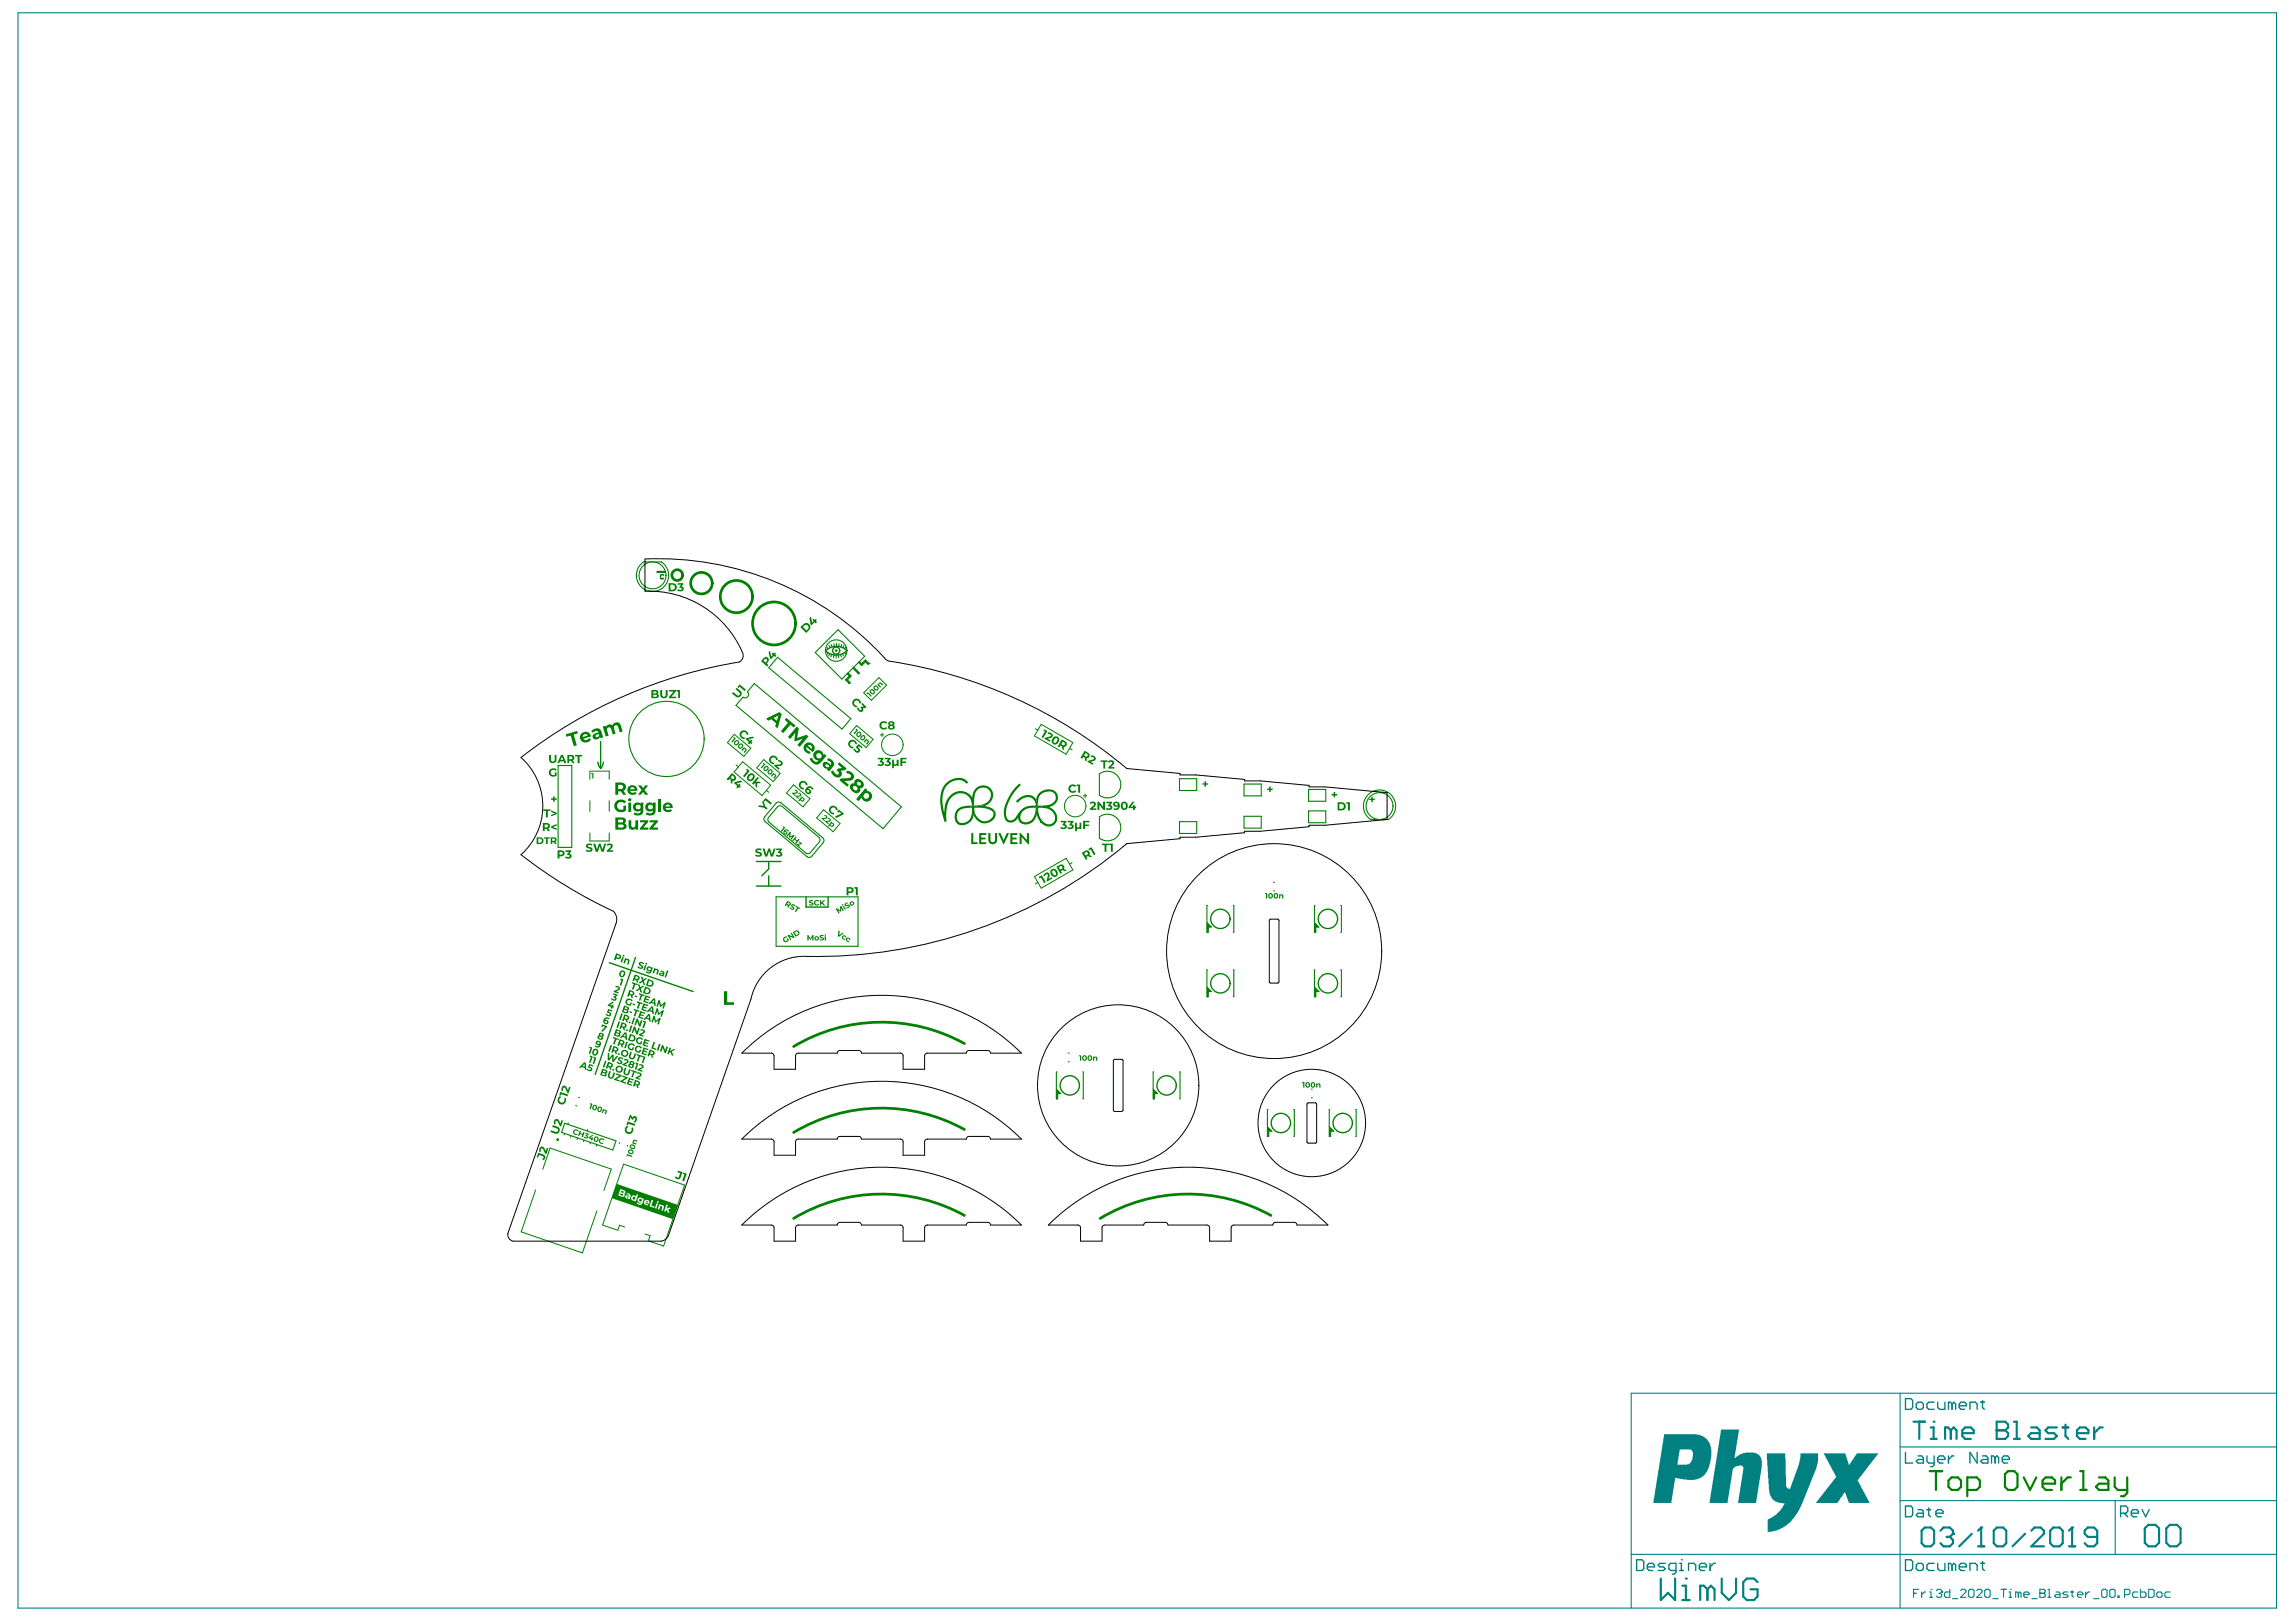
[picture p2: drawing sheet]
<svg xmlns="http://www.w3.org/2000/svg" width="297mm" height="210mm" viewBox="0 0 297 210" stroke-linecap="round" stroke-linejoin="round" font-family="sans-serif">
<g fill="#008080">
<path d="M228.5 188.1h2.5l.1 4.2v.2l.3 .2 .2-.1 1.1-3.1 .2-.9v-.5h2.3v1l-.3 1.3-1.9 4.6-.8 1.3-1 1.1-1 .5-.8 .3-.7 .1v-1.2a.45 .45 0 0 1 .4-.6l.7-.5 .6-.5 .5-1h-.7l-.6-.2-.4-.4-.2-.4-.2-.7z"/>
<path d="M235.9 188.1h2.8l.5 1.4 .2-.1 .8-1.3h2.8l-2.6 3.3a.38 .38 0 0 0 .1 .5l1.4 2.6h-2.7l-.5-1.4h-.1l-.9 1.4h-2.8l2.2-2.8 .2-.3a.34 .34 0 0 0 .1-.5z"/>
<path d="M222.7 185h2.3l-.6 3.7 .7-.5 .7-.2h1.3l.4 .2 .3 .4 .1 .4v.9l-.7 4.6h-2.4l.7-4.1a.58 .58 0 0 0-.1-.7h-.7l-.3 .2a.59 .59 0 0 0-.3 .7l-.6 3.9h-2.4z"/>
<path d="M215.3 185.6h4.2l.8 .3 .6 .5 .4 .7 .1 .4v1.4l-.3 .8-.3 .8-.3 .4-.5 .4-.8 .2h-.9l-1.6-.2-.5 3.2h-2.3zM217.3 187.6l-.3 1.9h1.3l.3-.1 .3-.5 .1-.7a.57 .57 0 0 0-.3-.6z"/>
</g>
<g fill="none" stroke="#008080" stroke-width=".14">
<path d="M2.3 1.7h292.2v206.4h-292.2zM245.8 180.3v27.8M245.8 194.2h48.7M245.8 187.2h48.7M273.6 194.2v7M294.5 180.3h-83.5v27.8M211 201.2h83.5M247.6 206.2h.3M248.3 205.7h-.7v1M248.6 206v.7M249.1 206h-.2l-.3 .4M249.6 206h.2v.7"/>
<path d="M249.6 206.7h.4M249.8 205.7h.1M250.5 205.8l.2-.1h.3l.2 .1v.2M250.9 206.2h.1M251 206.2l.2 .2v.1l-.2 .2h-.3l-.2-.2M251.2 206h.1M251.2 206l-.2 .2M252.3 205.7v1h-.6l-.1-.2v-.3l.1-.2h.6M252.6 206.9h.7M253.6 205.8l.2-.1h.4l.1 .1v.2l-.7 .7h.7M254.7 205.8l.2-.1h.3l.2 .1v.7l-.2 .2h-.3l-.2-.2zM255.7 205.8l.2-.1h.4l.1 .1v.2l-.7 .7h.7"/>
<path d="M256.8 205.8l.1-.1h.4l.2 .1v.7l-.2 .2h-.4l-.1-.2zM257.8 206.9h.7M258.9 205.7h.7M259.2 205.7v1M259.9 206h.2v.7M259.9 206.7h.4M260.1 205.7h.1M261.1 206.2l-.2-.2h-.1v.7M261.1 206.2v.5M261.1 206.2l.2-.2 .2 .2v.5M261.8 206.4h.7v-.2l-.2-.2h-.3l-.2 .2v.3l.2 .2h.3M262.9 206.9h.7"/>
<path d="M263.9 206.2h.1M263.9 205.7h.5l.2 .1v.2l-.2 .2 .2 .2v.1l-.2 .2h-.5zM263.9 206.2h.5M264.9 205.7h.2v1M264.9 206.7h.4M266 206h.3l.2 .2v.5h-.5l-.2-.2 .2-.1h.5M267.6 206h-.6l-.1 .2 .1 .2h.4l.2 .1-.2 .2h-.5M267.9 206h.3M268.1 205.8v.7l.1 .2M268.8 206.4h.7v-.2l-.2-.2h-.4l-.1 .2v.3l.1 .2h.4M269.8 206v.7M270.3 206h-.1l-.4 .4"/>
<path d="M270.9 206.9h.7M271.9 205.8l.2-.1h.3l.2 .1v.7l-.2 .2h-.3l-.2-.2zM272.9 205.8l.2-.1h.4l.1 .1v.7l-.1 .2h-.4l-.2-.2zM274 206.5h.2v.2h-.2zM274.9 206.4h.5l.2-.2v-.4l-.2-.1h-.5v1M276.6 206h-.5l-.2 .2v.3l.2 .2h.5M276.9 205.7v1h.6l.1-.2v-.3l-.1-.2h-.6M278 205.7h.5l.2 .1v.7l-.2 .2h-.5zM279 206.2l.2-.2h.3l.2 .2v.3l-.2 .2h-.3l-.2-.2zM280.8 206h-.6l-.1 .2v.3l.1 .2h.6"/>
</g>
<g fill="none" stroke="#008080" stroke-width=".18">
<path d="M246.5 194.9h.7l.2 .2v1l-.2 .2h-.7zM246.5 181h.7l.2 .2v1l-.2 .2h-.7zM246.5 187.9v1.4h.9M247.9 181.7l.2-.2h.5l.2 .2v.5l-.2 .2h-.5l-.2-.2zM248.1 195.4h.5l.2 .2v.7h-.7l-.2-.2 .2-.3h.7M248.1 188.4h.5l.2 .2v.7h-.7l-.2-.2 .2-.2h.7M249.3 195.4h.5M249.3 188.4v.7l.2 .2h.7M249.5 195.1v1l.3 .2M250.2 181.5h-.7l-.2 .2v.5l.2 .2h.7M250.2 188.4v1.2l-.2 .2h-.2M250.5 195.8h.9v-.2l-.2-.2h-.5l-.2 .2v.5l.2 .2h.5"/>
<path d="M250.7 188.9h.9v-.3l-.2-.2h-.5l-.2 .2v.5l.2 .2h.5M250.7 181.5v.7l.2 .2h.7v-.9M252.1 188.4v.9M252.5 181.7l-.2-.2h-.2v.9M252.5 181.7l.3-.2 .2 .2v.7M252.5 181.7v.7M252.8 188.4h-.3l-.4 .5M253.5 181.9h.9v-.2l-.2-.2h-.5l-.2 .2v.5l.2 .2h.5M254.9 182.4v-.9h.7l.2 .2v.7M255.8 187.9v1.4l-.9-1.4v1.4M256.3 181.5h.4M256.5 188.4h.4l.3 .2v.7h-.7l-.2-.2 .2-.2h.7"/>
<path d="M256.5 181.2v1l.2 .2M258.1 188.6l-.2-.2h-.3v.9M258.1 188.6v.7M258.1 188.6l.2-.2 .3 .2v.7M259 188.9h1v-.3l-.3-.2h-.4l-.3 .2v.5l.3 .2h.4M274.3 195.8h.7l.3-.2v-.5l-.3-.2h-.7v1.4M274.8 195.8l.5 .5M275.7 195.8h1v-.2l-.3-.2h-.4l-.3 .2v.5l.3 .2h.4M277.1 195.4l.5 .9 .5-.9M211.7 201.8h.7l.3 .3v.9l-.3 .2h-.7zM213.1 202.8h.9v-.3l-.2-.2h-.4l-.3 .2v.5l.3 .2h.4M215.4 202.3h-.7l-.2 .2 .2 .3h.5l.2 .2-.2 .2h-.7"/>
<path d="M216.8 203.2h-.7l-.2-.2v-.5l.2-.2h.7v1.2l-.2 .2h-.2M217.3 203.2h.5M217.3 202.3h.2v.9M217.5 201.8h.1M218.5 203.2v-.9h.6l.3 .2v.7M219.8 202.8h1v-.3l-.3-.2h-.4l-.3 .2v.5l.3 .2h.4M221.2 202.3v.9M221.9 202.3h-.2l-.5 .5M246.5 201.8h.7l.2 .3v.9l-.2 .2h-.7zM247.9 202.5l.2-.2h.5l.2 .2v.5l-.2 .2h-.5l-.2-.2zM250.2 202.3h-.7l-.2 .2v.5l.2 .2h.7M250.7 202.3v.7l.2 .2h.7v-.9"/>
<path d="M252.5 202.5l-.2-.2h-.2v.9M252.5 202.5v.7M252.5 202.5l.3-.2 .2 .2v.7M253.5 202.8h.9v-.3l-.2-.2h-.5l-.2 .2v.5l.2 .2h.5M254.9 203.2v-.9h.7l.2 .2v.7M256.3 202.3h.4M256.5 202.1v.9l.2 .2"/>
</g>
<g fill="none" stroke="#008080" stroke-width=".28">
<path d="M247.6 184h1.4M248.3 184v2.2M248.6 198.1l.4-.4h.8l.4 .4v1.6l-.4 .4h-.8l-.4-.4zM249.8 186.2h.7M249.8 184.7h.4v1.5M250.2 184h.1M251 198.1l.4-.4h.9l.4 .4v.4M251.8 198.9h.5M252.3 198.9l.4 .4v.4l-.4 .4h-.9l-.4-.4M252.4 185.1l-.4-.4h-.4v1.5M252.4 185.1v1.1M252.4 185.1l.4-.4 .3 .4v1.1"/>
<path d="M252.7 198.5h.1M252.7 198.5l-.4 .4M253.9 185.5h1.4v-.4l-.3-.4h-.8l-.3 .4v.7l.3 .4h.8M255.1 198.5l-1.6 1.6M256.3 197.7h.1M256.3 197.7v2.4M256.3 197.7l-.4 .4M257.9 198.1l.4-.4h.8l.5 .4v1.6l-.5 .4h-.8l-.4-.4zM258.3 185.1h.1M258.3 184h1.1l.4 .4v.3l-.4 .4 .4 .4v.3l-.4 .4h-1.1zM258.3 185.1h1.1M260.5 184h.4v2.2"/>
<path d="M260.5 186.2h.8M262 198.5l-1.6 1.6M262.8 184.7h.7l.4 .4v1.1h-1.1l-.4-.4 .4-.3h1.1M262.8 198.1l.4-.4h.8l.4 .4v.4l-1.6 1.6h1.6M265.2 198.1l.4-.4h.9l.4 .4v1.6l-.4 .4h-.9l-.4-.4zM266.1 184.7h-1.1l-.4 .4 .4 .4h.7l.4 .3-.4 .4h-1.1M266.8 184.7h.8M267.2 184.4v1.4l.4 .4M268.1 197.7h.1M268.1 197.7v2.4M268.1 197.7l-.4 .4M268.7 185.5h1.5v-.4l-.4-.4h-.7l-.4 .4v.7l.4 .4h.7"/>
<path d="M270.9 184.7v1.5M271.3 198.9h-1.2l-.4-.4v-.4l.4-.4h.8l.4 .4v1.6l-.4 .4h-.8l-.4-.4M272 184.7h-.3l-.8 .8M277.5 197.8l.4-.5h1l.4 .5v1.8l-.4 .5h-1l-.4-.5zM280.3 197.8l.4-.5h.9l.5 .5v1.8l-.5 .5h-.9l-.4-.5zM214.9 204.3v2.8l.9-1 .9 1v-2.8M217.6 207.1h1M217.6 205.2h.5v1.9M218.1 204.3h.1M220.9 205.7l-.5-.5h-.4v1.9M220.9 205.7v1.4M220.9 205.7l.5-.5 .4 .5v1.4"/>
<path d="M222.7 204.3v1.8l1 1 .9-1v-1.8M227.4 204.7l-.5-.4h-.9l-.5 .4v1.9l.5 .5h.9l.5-.5v-.9h-.9M255.9 200.1h.8M267.7 200.1h.8"/>
</g>
<g fill="#008000">
<path d="M125.7 107.8h.2v1.2h.6v.2h-.8z"/>
<path d="M125.7 104.3l.3-.1 .7 .3h-.7l.1 .7-.1 .3-.3-.2 .1-.8h-.3z"/>
<path d="M128.6 104.8l.1 .2-.2 .2z"/>
<path d="M134.3 104.3h.4v.2h-.4v.5l-.3-.2v-.3z"/>
<path d="M170.1 127.7l.5 .6h-.4v.7h-.1z"/>
<path d="M170.1 119.4l.5 .6h-.4v.6h-.1z"/>
<path d="M164 145.8l.5 .6h-.4v.7h-.1z"/>
<path d="M123.9 104.7l.7-.3 1.1-.1-.2 .2-.8 .1-.5 .2-.3 .3-.1 .5v.4l.2 .3 .3 .2h.3l.4-.1 .4-.3 .2-.3 .1-.5 .3 .2-.2 .5-.2 .3-.4 .3-.5 .2h-.5l-.4-.2-.2-.4-.1-.6 .1-.5z"/>
<path d="M127.9 107.8h.2v.9a.3 .3 0 0 0 .3 .3 .3 .3 0 0 0 .3-.3l.1-.9h.2v.9a.57 .57 0 0 1-.6 .6 .57 .57 0 0 1-.5-.6z"/>
<path d="M129.2 107.8h.3l.3 .9 .4-.9h.3l-.6 1.5h-.1z"/>
<path d="M130.7 107.8h.9v.3h-.6v.3h.5v.2h-.5v.4h.6v.2h-.9z"/>
<path d="M126.7 107.8h.9v.3h-.6v.3h.5v.2h-.5v.4h.6v.2h-.9z"/>
<path d="M136.7 140.9l.5 .6h-.4v.7h-.1z"/>
<path d="M131.9 107.8l1 .9v-.9h.2v1.5l-.9-1v.9h-.3z"/>
<path d="M134.4 102.6l.6-.3 .8-.2 .6 .2 .4 .5 .1 .5-.2 .5-.4 .4-.6 .2 .7 .5 .4 .8-.2 .7-.5 .5h-.6l-.5-.2-.5-.5-.4-.8-.2-.1 .1-.5 .3 .2 .2 .6 .3 .5 .5 .5 .5 .1 .5-.2 .1-.3 .1-.3-.2-.7-.7-.5-.9-.2v-.2l1-.1 .5-.3 .4-.4-.1-.6-.2-.3-.4-.2-.6 .1-.4 .1-.5 .6-.1 1.1-.3-.8 .2-.5z"/>
<path d="M149.2 140.9l.6 .6h-.4v.7h-.2z"/>
<path d="M156.1 127.7l.6 .6h-.4v.7h-.2z"/>
<path d="M156.1 119.4l.6 .6h-.4v.6h-.2z"/>
<path d="M172 145.8l.5 .6h-.4v.7h-.1z"/>
<path d="M131.5 101.8l.4-.4 .2 .2-.5 .4a6.1 6.1 0 0 0-1.4 2.7v.8a.58 .58 0 0 0 .7 .7l.4-.3 .6-.9 .6-.5 .6-.2h.9l-.2-.7-.3-.3-.3-.1-.8 .1-.7 .6-.3-.2 .6-.5 .7-.3h.6l.5 .2 .2 .4 .3 .8-.3 .2-.9 .1-.7 .3-.4 .6 .1 .6 .3 .3h.6l.6-.4 .3-.7 .2 .1-.4 .9-.3 .2-.5 .2h-.4l-.4-.2-.3-.3-.1-.4-.3 .4-.5 .2h-.4l-.4-.3-.2-.8 .1-1 .6-1.4z"/>
<path d="M126.1 105.2l.5 .8 .7 .3 .5-.1 .4-.2 .3-.4v-.4l.2-.2 .1 .4-.1 .4-.4 .4-.5 .3-.5 .1-.6-.2-.4-.4-.3-.5z"/>
<path d="M126 104.2h.8l.8 .1 .6 .2 .4 .3-.2 .3-.5-.4-1.2-.2z"/>
<path d="M122.4 101.4l.7-.5 .9-.2 .7 .1 .6 .4-.2 .2-.7-.4h-.7l-.7 .3-.6 .4-.3 .7-.2 .9 .1 .9 .1 1 .2-1.1 .3-.7 .5-.6 .7-.4h.5l.6 .1 .5 .3 .4 .4 .1-.7 .4-.5 .5-.3h.7l.5 .2 .3 .4 .2 .5-.1 .5-.3 .5-.4 .4-.3 .1-.6-.1 1-.4 .4-.7v-.4l-.1-.3-.4-.3-.4-.2-.6 .1-.5 .5-.1 .7-.1 1-.3 .1-.2-.9-.5-.6-.7-.1-.7 .1-.5 .4-.4 .6-.3 1.4 .1 1.1-.3 .1-.4-1.6-.2-1.4 .3-1.2z"/>
</g>
<g fill="none" stroke="#008000" stroke-width=".14">
<path d="M83.2 72.7h2.4M72.2 99.1h1.8v10.6h-1.8zM96.7 89.5l.9-1 19 15.9-2.4 2.8-19-15.9 .9-1.1M100.6 85.1l9.5 7.9-1.2 1.4-9.4-8zM105.5 84.4l2.9-2.9 3.5 3.4-3 3zM107 83.7l.1 .2M107.1 84.5l-.1 .2M107.2 83.5l.2 .3M107.3 84.6l-.1 .3M107.5 83.4l.2 .3M107.6 84.7l-.1 .3M107.9 83.3v.4"/>
<path d="M107.9 84.7l-.1 .4M108.2 84.8v.4M108.2 83.3v.3M108.5 84.7v.4M108.6 83.3l-.1 .4M108.7 84.7l.2 .3M108.9 83.4l-.1 .3M109 84.6l.2 .3M109.2 83.5l-.2 .3M109.3 84.5l.1 .2M109.4 83.7l-.1 .2M99 106.3l5.4 4.6"/>
<path d="M99.5 106.4l4.7 4M100.4 116.1h10.6v6.4h-10.6zM100.4 103.9l-1.5 1.8M100.6 104.4l-1.2 1.4M101 103.9l5.4 4.5M101.2 104.4l4.7 3.9M106 109l-1.1 1.3M106.5 109l-1.5 1.8M142.2 100.2v2.7M142.2 105.7v2.8M152.6 100.8h2.2v1.5h-2.2zM152.6 106.3h2.2v1.6h-2.2z"/>
<path d="M156.2 117.2h-.1v3.4h.2v-.6h.4l-.6-.6M159.6 117.2v3.4M160.9 101.5h2.3v1.5h-2.3zM160.9 105.6h2.3v1.6h-2.3zM169.3 102.2h2.2v1.5h-2.2zM169.3 104.9h2.2v1.6h-2.2zM170.1 117.2v3.4h.1v-.6h.4l-.5-.6M173.5 117.2v3.4M177.3 106.1h2.4M136.7 138.7v3.5h.1v-.7h.4l-.5-.6M140.1 138.7v3.5M149.3 138.7h-.1v3.5h.2v-.7h.4l-.6-.6"/>
<path d="M152.6 138.7h.1v3.5h-.1M156.1 128.4l.1 .6M156.1 120.1l.1 .5M156.2 125.5h-.1v3.5h.2v-.7h.4l-.6-.6M159.6 125.5v3.5M170.1 128.4v.6M170.1 120.1v.5M170.1 125.5v3.5h.1v-.7h.4l-.5-.6M173.5 125.5v3.5M73 146.7v.2M73.1 145.4l6.6 2.2-.4 1.2-6.6-2.3zM73.5 145.3v.2"/>
<path d="M73.9 147l-.1 .2M74.7 147.3l-.1 .2M75.6 147.5l-.1 .2M76 146.2v.2M76.4 147.8l-.1 .2M77.2 148.1v.2M136.7 141.6v.6M149.2 141.6l.1 .6M164 146.5v.6M164 143.6v3.5h.1v-.7h.4l-.5-.6M167.4 143.6v3.5M172 146.5v.6"/>
<path d="M172 143.6v3.5h.1v-.7h.4l-.5-.6M175.4 143.6v3.5"/>
</g>
<g fill="none" stroke="#008000" stroke-width=".13">
<path d="M95 95l2.1 1.8-.9 1.1-2.1-1.8zM95.2 99l.3 .2M96.1 98.6l3.6 3-1.1 1.3-3.6-3zM98.8 98.3l2.1 1.8-.9 1.1-2.1-1.8zM110.8 93.9l2.2 1.8-.9 1-2.2-1.7zM111.7 89.7l2-2 1 1-2 1.9zM133.9 94.3l.4 .2M134.7 93.7l4.1 2.4-.9 1.5-4.1-2.4zM138.4 96.9l.3 .1M76.3 100.8v-1h2.5v1M76.3 103.6v1.4M76.3 107.8v1h2.5v-1"/>
<path d="M78.8 103.6v1.4M99.1 102.3l.3 .2M102.7 101.6l2.1 1.8-.9 1-2.1-1.8zM106.5 104.8l2.2 1.8-.9 1-2.1-1.7zM133.8 113.4l4.1-2.3 .9 1.5-4.1 2.3zM134.3 114.2l-.4 .2M138.7 111.6l-.3 .2M140.2 103h.4M140.4 102.8v.4M164.8 115.3h.1M164.8 114.2h.1M138.2 136.3h.1"/>
<path d="M138.2 137.4h.1M69.3 154l-1.9 5.4 7.9 2.7 1.9-5.4M70.2 151.3l1-2.7 7.9 2.7-1 2.7M74.5 143.1h.1M74.8 142l.2 .1M80.2 147.9l-.1 .1M80.8 158.8l-.6-.2-.3 .6-1.9-.7 2.7-7.9 7.9 2.8-2.8 7.9-1.9-.7 .2-.7-.7-.2M81.2 148.2v.2M169.6 142.1h.2M169.6 140.9h.2"/>
</g>
<g fill="none" stroke="#008000" stroke-width=".18">
<path d="M77.7 96v3.4M109.6 87.2l.3 .3-.5 .5 .4 .4M109.7 87.1l.4 .4-.5 .5 .3 .3-.1 .1M109.8 88.4h.1M110.4 86.4l.8 .7-.1 .1-.8-.7M111.1 85.7l.4 .4 .5-.5 .3 .4 .1-.1M111.2 85.6l.3 .3 .5-.5 .4 .5M112.4 85.9h.1M97.9 114.7h3.1M97.9 111.5h3.1M99.4 111.5v1l-.8 .8M99.4 113.3v1.4"/>
<path d="M104.3 116.1v1.3h2.8v-1.3M78.8 124.6l10.9 3.7M82.2 123.9l-5.2 15.1"/>
</g>
<path d="M85 74h1" fill="none" stroke="#008000" stroke-width=".28"/>
<g fill="#008000">
<path d="M76.5 100h.3v.8h-.2v-.6h-.1z"/>
<path d="M163.9 102.1h.3v-.3h.2v.3h.3v.1h-.3v.3h-.2v-.3h-.3z"/>
<path d="M172.3 102.7h.2v-.2h.2v.2h.3v.2h-.3v.3h-.2v-.3h-.2z"/>
<path d="M155.6 101.4h.2v-.3h.2v.3h.3v.1h-.3v.3h-.2v-.3h-.2z"/>
<path d="M75.9 109.3l.3-.1h.4l-.1 .2-.2-.1-.2 .1v.1l.5 .3v.3l-.3 .1-.5-.1 .1-.2 .3 .2a.14 .14 0 0 0 .2-.2 .14 .14 0 0 0-.2-.1l-.4-.2z"/>
<path d="M76.7 109.2h.3l.2 .7 .3-.7h.2l.2 .7 .3-.7h.2l-.3 1h-.3l-.2-.7-.3 .7h-.2z"/>
<path d="M78.5 109.3l.3-.1 .4 .1v.3l-.3 .4h.4v.2h-.8v-.1l.4-.4 .1-.3h-.2l-.2 .1z"/>
</g>
<path d="M85.8 74.4h-.1h-.2v.4l.1 .1 .2-.1" fill="none" stroke="#008000" stroke-width=".18"/>
<g fill="#008000">
<path d="M104.5 121h.1l.2 .4 .3-.4h.1v.7h-.1v-.4l-.2 .3-.3-.3v.4h-.1z"/>
<path d="M106.1 121.1l.2-.1 .3 .1-.1 .1-.2-.1-.1 .1 .4 .2-.1 .3-.5-.1 .1-.1 .1 .1 .2-.1-.3-.2z"/>
<path d="M104.7 116.5h.2h.3v.2l-.3-.1-.1 .1 .4 .2v.2l-.4 .1-.2-.1 .1-.1 .2 .1 .2-.1-.4-.2z"/>
<path d="M105.4 116.6l.2-.1h.3l.1 .1-.1 .1-.1-.1h-.2l-.1 .3 .1 .1h.3l.1 .1-.2 .1-.3-.1-.2-.2z"/>
<path d="M106.1 116.5h.2v.3l.3-.3h.1l-.3 .3 .4 .4h-.2l-.3-.3v.3h-.2z"/>
<path d="M110.5 114.8h.5v1.1h-.3v-.9h-.2z"/>
<path d="M139.6 136.6h.3v.7h-.2v-.6h-.1z"/>
<path d="M141.4 136.7l.5 .1 .1 .5h-.2l-.1-.4h-.1v.4h-.2z"/>
<path d="M73.2 110h.7v.2l-.2 .3 .3 .2-.2 .4h-.4l-.3-.1 .1-.2 .3 .1 .2-.1-.1-.1h-.2v-.2l.2-.3h-.4z"/>
<path d="M76.4 142.8l.3 .1-.3 .6h-.1l.1-.6h-.1z"/>
<path d="M78 143.5l.5 .2-.1 .5-.2-.1 .1-.2-.1-.2-.1 .1-.1 .3-.1-.1z"/>
<path d="M81.1 149.3l.7 .3-.1 .1-.5-.2v.2l-.2-.1z"/>
<path d="M81.9 147.5h.2l.4 .1-.1 .2-.3-.2-.1 .1v.2l.3 .1v.1l-.5-.2z"/>
<path d="M98.8 103.6l.2 .8 .3 .2-.2 .2-.3-.3-.7-.1 .1-.2 .6 .1-.2-.5z"/>
<path d="M99 103.3l.9 .6-.2 .2-.7-.5-.1 .1-.2-.1z"/>
<path d="M98.8 98.7l.2 .2-.5 .5-.1-.1 .4-.4-.1-.1z"/>
<path d="M100.1 100l.3 .4-.2 .4-.2-.1 .2-.3v-.1h-.2l-.2 .2-.1-.1z"/>
<path d="M99.6 97.9l.3-.1h.3l.4 .3v.2h-.2v-.1l-.2-.2-.4 .2-.1 .3 .2 .1 .2 .1 .1 .2h-.3l-.3-.3-.1-.3z"/>
<path d="M100.7 98.4h.3l.3 .4-.1 .2-.1 .1-.6 .1 .4 .2-.2 .2-.6-.5 .1-.1 .6-.1 .2-.1v-.1l-.3-.1z"/>
<path d="M104.7 80l.2-.2 .2 .8 .1-.2-.1-.2 .2-.1 .1 .1 .1-.1 .2 .1-.2 .2 .2 .1-.2 .2-.1-.2-.4 .4-.1-.1z"/>
<path d="M105.5 121.4a.15 .15 0 0 0 .3 0 .15 .15 0 0 0-.3 0zM105.4 121.5a.29 .29 0 0 1 .5 0 .29 .29 0 0 1-.5 0z"/>
<path d="M106.7 121a.1 .1 0 0 1 .2 0 .1 .1 0 0 1-.2 0zM106.7 121.2h.2v.5h-.2z"/>
<path d="M109.8 115v.4l.4-.1-.1-.3zM109.5 114.8h.7l.2 .3-.1 .4-.5 .1v.3h-.3z"/>
<path d="M140.2 136.7v.4h.2v-.3zM140.1 136.7l.2-.1 .3 .1v.3l-.1 .2-.3 .1-.1-.1z"/>
<path d="M140.9 136.7v.4h.1l.1-.3zM140.7 136.9a.33 .33 0 0 1 .6 0 .33 .33 0 0 1-.6 0z"/>
<path d="M72.4 110.2v.4l.4-.1-.1-.2zM72.1 110l.7 .1 .2 .3v.2l-.1 .2h-.5v.3h-.3z"/>
<path d="M76.8 143.2v.3h.1l.2-.3-.1-.1zM76.6 143.3a.35 .35 0 0 1 .7 0 .35 .35 0 0 1-.7 0z"/>
<path d="M77.5 143.4l-.1 .3 .2 .1 .1-.1v-.3v-.1zM77.3 143.5a.34 .34 0 0 1 .6 0 .34 .34 0 0 1-.6 0z"/>
<path d="M81.4 148.9v.2l.1 .1h.3l-.1-.2zM81.2 149a.35 .35 0 0 1 .7 0 .35 .35 0 0 1-.7 0z"/>
<path d="M81.6 148.3v.1l.1 .1 .3 .1v-.1l-.1-.2zM81.5 148.4a.34 .34 0 0 1 .6 0 .34 .34 0 0 1-.6 0z"/>
<path d="M99 99.3l-.1 .3 .2 .1 .1-.2 .1-.2-.1-.1zM98.8 99.4a.35 .35 0 0 1 .7 0 .35 .35 0 0 1-.7 0z"/>
<path d="M99.5 99.8v.3l.2-.1 .1-.1-.1-.2zM99.3 99.9a.35 .35 0 0 1 .7 0 .35 .35 0 0 1-.7 0z"/>
<path d="M103.9 81.1l.4 .5 .3-.4v-.2l-.3-.1h-.2zM103.5 81.2l.5-.5 .3-.1 .3 .1 .2 .3-.1 .5-.4 .4z"/>
</g>
<path d="M113.9 95.1h.4M114.1 94.9v.4" fill="none" stroke="#008000" stroke-width=".13"/>
<g fill="#008000">
<path d="M110.4 90.6l.3-.2 .3 .1 .3 .3 .1 .2h-.2l-.1-.2-.2-.1h-.2l-.2 .2v.2l.1 .2h.3v.2h-.2l-.4-.4v-.3z"/>
<path d="M110.8 91.6h.3l.1 .3h.2v-.2l-.1-.1 .1-.2h.3l-.3-.3 .2-.1 .5 .5-.1 .1h-.4l.1 .3-.2 .2h-.4z"/>
<path d="M140.8 109.9l.4-.3 .5 .9-.2 .2-.4-.8-.2 .1z"/>
<path d="M138.3 101.7l.4-.2 .5 .1v.1l-.1 .1-.2-.1-.3 .1-.1 .3 .2 .3h.2l.2-.1 .1 .1-.3 .2-.5-.1-.2-.4z"/>
<path d="M139.3 101.5h.4v1.1h-.2v-.9h-.2z"/>
<path d="M141.1 97.8h.4l.3 .3-.2 .3-.5 .2 .4 .2-.1 .2-.7-.4 .1-.1 .7-.3v-.2h-.3z"/>
<path d="M168.5 140h.3v.7h-.2v-.5h-.1z"/>
<path d="M170.3 140.2l.5 .1v.4h-.1l-.1-.4-.2 .1v.3h-.1z"/>
<path d="M174.2 103.8h.4v1.1h-.2v-.9h-.2z"/>
<path d="M177.1 103.4h.3v-.3h.2v.3h.3v.1h-.3v.3h-.2v-.3h-.3z"/>
<path d="M71.5 145.6l.7 .2 .2 .2v.4l-.2 .3h-.3l-.7-.2 .1-.2 .6 .2 .3-.1-.1-.3-.7-.3z"/>
<path d="M71.8 144.9l.1-.1 .3 .1 .3 .5 .1-.4h.2l-.2 .8-.2-.1-.4-.7-.2 .2 .1 .2-.2 .1-.1-.2z"/>
<path d="M72.3 142l.2-.2 .1 .2-.2 .2-.1 .2 .3 .3 .3-.1 .1-.2v-.2l.2-.1v.4l-.2 .3-.4 .1-.3-.1-.2-.3z"/>
<path d="M72.5 141.3l1 .3-.1 .3-.8-.3-.1 .2-.2-.1z"/>
<path d="M72.7 140.6l.2-.1h.2l.2 .1 .2 .5 .1-.4h.2l-.3 .8-.1-.1-.4-.7-.2 .2 .1 .2-.2 .1-.1-.3z"/>
<path d="M87.7 151.5l.6 .2-.3 .8-.2 .1h-.3l-.2-.3 .2-.1 .1 .2 .2-.1 .2-.5-.4-.1z"/>
<path d="M88.4 151.7l.4 .2-.3 1-.2-.1 .2-.8-.1-.1z"/>
<path d="M93.7 128.3h.4v1.4h.9v.3h-1.3z"/>
<path d="M95 101.2l.9-.2 .2 .2-.8 .2 .2 .2 .1-.2 .2 .2-.1 .1 .1 .1-.1 .2-.1-.1-.2 .1-.2-.1 .2-.2-.5-.4z"/>
<path d="M94.9 95.4l.3 .2-.5 .5-.1-.1 .4-.4-.1-.1z"/>
<path d="M96.3 96.7l.3 .3-.3 .4-.1-.1 .2-.2v-.2h-.2l-.2 .3-.1-.1z"/>
<path d="M95.8 94.7l.3-.2h.3l.3 .3 .1 .3h-.2v-.2l-.2-.2-.3 .1-.2 .2v.2l.2 .2h.2l.1 .2h-.3l-.4-.3v-.3z"/>
<path d="M96.6 95.5l.8-.2 .2 .2-.8 .2 .2 .2 .2-.2 .1 .2-.1 .1 .1 .1-.1 .2-.1-.1-.2 .1-.2-.1 .2-.2-.4-.4z"/>
<path d="M95.3 89l.5 .4 .2 .3-.1 .3-.4 .3-.3-.1-.5-.4 .2-.2 .5 .4 .3-.1v-.2l-.5-.5z"/>
<path d="M95.7 88.6l.8 .6-.2 .2-.6-.5-.2 .1-.1-.1z"/>
<path d="M99.6 84.2l.2 .8 .2-.2-.2-.2 .2-.1 .1 .1 .1-.2 .2 .2-.1 .1 .1 .1-.1 .2-.2-.1-.4 .4-.1-.1-.2-.8z"/>
<path d="M106.6 105.5h.3l.1 .2v.2l-.5 .1 .3 .2-.1 .1-.4-.4 .6-.1z"/>
<path d="M107.1 105.9h.2l.2 .2-.1 .2-.4 .1 .2 .2-.1 .1-.4-.4 .1-.1h.5z"/>
<path d="M112.1 89.8l.2-.2 .5 .5-.1 .1-.4-.4-.1 .1z"/>
<path d="M113.7 88.4l.2-.1 .4 .3-.1 .1-.3-.2h-.1l-.1 .1 .3 .3-.1 .1-.4-.4h.1z"/>
<path d="M109.8 95.9l.4-.2 .3 .1 .2 .1 .2 .4h-.2l-.1-.2-.2-.1h-.3l-.1 .2v.2l.1 .2h.3v.2h-.3l-.3-.3-.1-.3z"/>
<path d="M110.4 96.9h.2l.2 .2 .2 .1v-.2l-.3-.3 .4-.4 .5 .4-.1 .1-.4-.2-.1 .1 .3 .3-.1 .3-.2 .1-.3-.1z"/>
<path d="M110.8 94.3l.2 .2-.4 .5-.2-.1 .4-.4-.1-.1z"/>
<path d="M112.1 95.6l.3 .3-.2 .5-.2-.1 .2-.3v-.1l-.1-.1-.3 .3-.1-.1z"/>
<path d="M87.7 75.5h.7v.1l-.2 .3 .3 .2-.2 .4h-.3l-.4-.1 .1-.2 .2 .1 .3-.1v-.1h-.3v-.2l.2-.2h-.4z"/>
<path d="M142.6 109.2h.9v.2h-.4v.8h-.2v-.8h-.3z"/>
<path d="M143.5 109.2h.5v1h-.3v-.8h-.2z"/>
<path d="M141 103.9l.3-.2 .4 .2v.3l-.3 .4h.4v.2h-.8v-.1l.5-.6v-.2l-.3 .2z"/>
<path d="M142 103.8h.2l.5 .6v-.6h.3v1h-.2l-.6-.6v.6h-.2z"/>
<path d="M143.1 103.8h.8v.1l-.3 .3 .3 .2v.3l-.3 .1-.5-.1 .1-.2 .4 .1a.14 .14 0 0 0 .1-.2 .14 .14 0 0 0-.2 0h-.1v-.2l.2-.3h-.5z"/>
<path d="M146.5 103.8h.3l-.5 .6h.3v-.2h.2v.2h.2v.2h-.2v.2h-.2v-.2h-.6v-.2z"/>
<path d="M140.3 110.4l.1 .3 .3-.2-.1-.2zM140 110.4l.5-.3h.3l.2 .3-.1 .2 .4 .2-.2 .1-.4-.1-.1 .1 .1 .3-.2 .1z"/>
<path d="M140.4 97.4l-.1 .4 .3 .1 .1-.2zM140.3 97.1l.5 .3 .2 .3-.1 .3-.3 .1v.4l-.2-.1-.1-.4-.2-.1-.1 .3-.2-.1z"/>
<path d="M169.1 140.2v.3l.1 .1 .1-.1v-.3zM168.9 140.4a.34 .34 0 0 1 .6 0 .34 .34 0 0 1-.6 0z"/>
<path d="M169.8 140.2l-.1 .3 .2 .1 .1-.3-.1-.1zM169.5 140.4a.35 .35 0 0 1 .7 0 .35 .35 0 0 1-.7 0z"/>
<path d="M173.3 104v.7l.5-.1 .1-.2-.1-.3zM173 103.8l.9 .1 .2 .4-.1 .4-.4 .2h-.6z"/>
<path d="M94.7 100.3l-.2 .3 .4 .2 .1-.2zM94.7 100l.5 .6v.2l-.1 .2h-.3l-.1 .5-.2-.2 .1-.4-.2-.1-.2 .2-.2-.2z"/>
<path d="M95.2 96l-.1 .2 .1 .1 .3-.3-.2-.1zM95 95.9l.2-.1h.2l.2 .1v.2l-.2 .3h-.3l-.2-.2z"/>
<path d="M95.8 96.4l-.2 .2 .1 .1h.2l.1-.2-.1-.1zM95.6 96.3l.2-.1 .3 .1v.2l-.2 .3-.2 .1-.2-.1v-.3z"/>
<path d="M98.9 85.4l-.1 .1 .2 .2 .2-.3-.1-.1zM98.8 85.2l.3-.2 .3 .2v.3l-.2 .4 .2 .2-.1 .2-.8-.7z"/>
<path d="M107.6 106.3l.3 .3v.3l-.3 .1-.2-.2-.2 .2-.1-.1zM107.5 106.7a.15 .15 0 0 0 .3 0 .15 .15 0 0 0-.3 0z"/>
<path d="M112.7 89.4l.1 .2 .2 .1v-.2l-.1-.1zM112.5 89.5a.35 .35 0 0 1 .7 0 .35 .35 0 0 1-.7 0z"/>
<path d="M113.2 88.9l.1 .3h.2l-.1-.3zM113 88.8l.2-.1h.3l.2 .3-.1 .3-.2 .1-.2-.1-.2-.2z"/>
<path d="M111 94.9l-.1 .3h.2l.2-.1v-.2zM110.8 95a.35 .35 0 0 1 .7 0 .35 .35 0 0 1-.7 0z"/>
<path d="M111.6 95.3l-.2 .3 .2 .1 .2-.4h-.1zM111.3 95.4a.35 .35 0 0 1 .7 0 .35 .35 0 0 1-.7 0z"/>
<path d="M86.7 75.7v.6h.5l.1-.2-.1-.3zM86.5 75.5h.6l.3 .1 .2 .3-.1 .4-.3 .2h-.7z"/>
<path d="M144.2 104.1a.2 .2 0 0 0 .4 0 .2 .2 0 0 0-.4 0zM144.1 103.9l.4-.2 .3 .2 .1 .5-.3 .4h-.6l.1-.2h.4l.1-.2h-.3l-.2-.1-.1-.2z"/>
<path d="M145.3 104v.5l.2 .1 .1-.1v-.4l-.1-.2zM145.1 103.9l.1-.1 .3-.1 .4 .3v.5l-.2 .3h-.4l-.2-.2-.1-.3z"/>
</g>
<path d="M79.8 153.2l7.9 2.7-.7 1.9-7.8-2.7z" fill-rule="evenodd" fill="#008000"/>
<g fill="#fff">
<path d="M84.3 155.3h.2l-.2 .7 .4 .2-.1 .1-.6-.2z"/>
<path d="M85.3 155.8l.2 .1v.1l.2-.1 .2 .2-.2 .6-.1-.1 .1-.3-.1-.2-.2 .1-.1 .3h-.2z"/>
<path d="M86.2 155.9h.2l-.2 .5 .4-.1h.2l-.4 .2 .2 .5-.2-.1-.1-.3-.2 .2h-.2z"/>
<path d="M80.4 154.1l-.1 .2h.4v-.1zM80.3 154.4l-.1 .2 .4 .1v-.2zM80.3 153.9l.6 .3v.1l-.2 .2 .1 .2-.1 .2-.7-.2z"/>
<path d="M81.1 154.8v.2l.2-.1zM81.1 154.4l.3 .1 .1 .1 .1 .2-.2 .4-.5-.2v-.2l.1-.1 .4 .1-.1-.2h-.2z"/>
<path d="M81.7 154.8l.3-.1 .3 .1 .1-.3 .2 .1-.3 .9-.6-.2-.1-.2zM81.8 155a.2 .2 0 0 0 .4 0 .2 .2 0 0 0-.4 0z"/>
<path d="M82.7 155.3a.17 .17 0 0 0 .3 0 .17 .17 0 0 0-.3 0zM82.6 155.1l.3-.1 .2 .2v-.1h.2l-.2 .6-.2 .2h-.3l-.2-.2 .1-.1 .3 .1 .1-.1h-.2l-.2-.1z"/>
<path d="M83.5 155.5l.3 .1v-.2zM83.4 155.4l.1-.1 .4 .1 .1 .2v.2l-.5-.2 .1 .2h.2l.1 .1-.3 .1-.2-.2-.1-.2z"/>
<path d="M85 155.6a.11 .11 0 0 1 .2 0 .11 .11 0 0 1-.2 0zM84.9 155.7l.2 .1-.2 .6-.2-.1z"/>
</g>
<g fill="#008000">
<path d="M69.6 149.2l.9 .4v.2l-.1 .3-.1 .1-.1-.2 .1-.2v-.2l-.6-.1-.1 .3-.2-.1z"/>
<path d="M69.9 148.5l.2-.1 .3 .1 .2 .5 .2-.5 .1 .1-.2 .8-.2-.1-.4-.7-.1 .1v.3l-.2 .1-.1-.3z"/>
<path d="M70.4 108.4h.7v.1h-.2v.7h-.3v-.7h-.2z"/>
<path d="M70.3 104.7h.9v.2h-.3v.9h-.3v-.9h-.3z"/>
<path d="M71.3 104.9l.7 .3v.2l-.7 .2v-.2l.5-.1-.5-.2z"/>
<path d="M71.3 103.3h.3v-.2h.2v.2h.2v.2h-.2v.3h-.2v-.3h-.3z"/>
<path d="M71 97.7h.3v.6l.2 .3 .2-.2 .1-.7h.2v.7l-.2 .3-.4 .1-.3-.2-.1-.3z"/>
<path d="M74.4 97.7h.9v.2h-.3v.9h-.3v-.9h-.3z"/>
<path d="M71.1 99.6l.4-.2 .4 .1 .1 .1-.1 .1-.3-.1-.2 .1-.2 .3 .2 .3h.2h.2v-.3h.2v.4l-.3 .1-.5-.1-.2-.4z"/>
<path d="M108.5 120.4l.1 .1v.5l.4-.3 .2 .1-.7 .4h-.1z"/>
<path d="M109 121.1l.3-.1 .2 .1v.2h-.1l-.2-.1-.1 .1v.1h.2l.1 .2h-.2l-.2-.1z"/>
<path d="M109.5 121.4l.2-.1 .3 .2v.1h-.1l-.1-.1-.2 .1 .3 .3h-.2l-.2-.1z"/>
<path d="M101.4 121.3l.4-.1v.1h-.2l-.1 .2v.2h.3h.1l-.1-.2 .1-.1 .2 .3-.3 .2h-.3l-.2-.2z"/>
<path d="M101.9 121h.1l.5 .2-.2-.4 .1-.1 .4 .6-.1 .1-.5-.2 .2 .4h-.2z"/>
<path d="M108.1 117.6l.1-.1 .5 .3v-.5l.1-.1 .4 .6-.2 .1-.2-.4v.5l-.4-.2 .2 .3-.1 .1z"/>
<path d="M109.3 116.9l.4-.1v.1l-.2 .1-.1 .1h.5v.3l-.2 .1-.2 .1v-.2h.3v-.2h-.5z"/>
<path d="M102.4 117.1l.2-.1 .3 .2-.1 .1-.1-.1a.11 .11 0 0 0-.1-.1 .11 .11 0 0 0-.1 .2 .11 .11 0 0 0 .1 0l.2 .2-.1 .2h-.2l-.3-.1v-.1l.1-.1 .2 .2 .1-.1-.2-.2z"/>
<path d="M103 117.2l.5 .3v.1l-.2-.1-.3 .5-.2-.1 .3-.4-.2-.2z"/>
<path d="M97.8 109.9l.2-.1 .5 .1v.2l-.2-.1-.3 .1v.1l.5 .2v.4l-.2 .1-.6-.1 .1-.2 .4 .1a.14 .14 0 0 0 .1-.2 .14 .14 0 0 0-.2-.1l-.3-.1z"/>
<path d="M98.7 109.8h.2l.2 .7 .3-.7h.2l.3 .7 .2-.7h.2l-.3 1h-.3l-.2-.7-.2 .7h-.3z"/>
<path d="M100.4 109.8h.8v.2l-.3 .2 .3 .3-.1 .3-.5 .1-.2-.1 .1-.2 .3 .1 .2-.2-.1-.1h-.2v-.2l.2-.2h-.5z"/>
<path d="M102.8 102.2h.2l.2 .2-.1 .3h-.4l.2 .2v.1l-.4-.3v-.1l.5-.1z"/>
<path d="M103.2 102.6h.3l.2 .3-.2 .2h-.3l.2 .2-.1 .1-.4-.3 .1-.1 .5-.1v-.1l-.2-.1z"/>
<path d="M107.3 104.5l.3-.2h.3l.3 .2 .2 .3h-.2l-.1-.2-.2-.1-.3 .1-.1 .4 .1 .1 .3 .1v.2h-.2l-.4-.4-.1-.3z"/>
<path d="M108.5 104.8l.7 .5-1 .6-.2-.2 .9-.4-.3-.3-.1 .2-.2-.2z"/>
<path d="M113.6 98.1h.7v.1l-.2 .3 .3 .2-.1 .2-.1 .2h-.3l-.4-.1 .1-.2 .2 .1 .3-.1v-.1h-.3v-.2l.2-.2h-.4z"/>
<path d="M114.5 98.1h.7v.1l-.2 .3 .2 .1 .1 .2-.2 .3h-.3l-.4-.1 .1-.2 .4 .1 .1-.1v-.1h-.3v-.2l.2-.2h-.4z"/>
<path d="M115.4 98.3h.3v.5l.1 .1 .2-.1v-.5h.3v.8h-.3v-.1l-.1 .1h-.2v.3h-.3z"/>
<path d="M116.5 98.1h.8v.2h-.6v.2h.5v.2h-.5v.4h-.2z"/>
<path d="M113.9 93.5l.3-.2 .5 .1 .1 .1-.2 .2-.2-.2-.2 .1-.2 .3 .2 .3h.2l.2-.1 .2 .1-.3 .2-.5-.1-.2-.3z"/>
<path d="M142.4 98.4h.9v.2h-.3v.9h-.3v-.9h-.3z"/>
<path d="M143.3 98.5l.3-.1h.4l.1 .1v.4l-.4 .4h.5v.2h-.8v-.2l.4-.4 .1-.2-.3-.1-.1 .1z"/>
<path d="M163.6 115.6h.3v.7h-.1v-.6h-.2z"/>
<path d="M165.5 115.7l.5 .1v.5h-.1l-.1-.4h-.2v.4h-.1z"/>
<path d="M74.2 146.3l.4-.2 .2 .2 .1 .1h-.2l-.2-.1-.2 .1 .1 .3h.3v.2h-.3l-.2-.2-.1-.3z"/>
<path d="M75 146.3l.2 .1-.1 .2 .3 .1 .1-.2h.1l-.2 .7-.2-.1 .1-.2-.3-.1-.1 .2h-.1z"/>
<path d="M75.7 146.6l.5 .1-.2 .2 .1 .3-.2 .1-.4-.1 .1-.1 .2 .1h.1l-.1-.2 .2-.2-.3-.1z"/>
<path d="M76.1 147.2l.5-.3h.2l-.5 .3h.4v.1l.1 .1-.2 .2-.2-.1 .1-.1-.4-.1z"/>
<path d="M77.6 147.4l.3-.1 .3 .2-.1 .1-.2-.2-.3 .2 .1 .2 .3 .1v.1h-.2l-.3-.1v-.3z"/>
<path d="M81 145.8l.2-.2 .1 .2-.2 .2v.3l.2 .2 .4-.1v-.4l.2-.1v.4l-.2 .4h-.5l-.3-.1-.1-.4z"/>
<path d="M81.2 145.1l1 .4-.1 .2-.8-.3-.1 .2h-.2z"/>
<path d="M81.5 144.3h.1l.2 .3 .2-.2 .4 .2v.3l-.3 .4-.1-.1 .2-.4a.13 .13 0 0 0-.1-.1 .13 .13 0 0 0-.2 .1v.1h-.2l-.1-.3-.2 .4h-.2z"/>
<path d="M80.3 126.6l.3 .1-.2 .9-.2-.1 .2-.7h-.2z"/>
<path d="M79.6 127.7l.4-.1 .2 .2-.1 .3-.4 .2 .4 .1-.1 .2-.6-.2v-.2l.6-.3v-.1h-.3z"/>
<path d="M79.3 128.5l.6 .2-.3 .3 .2 .2v.1l-.3 .2-.5-.2 .2-.1 .2 .1h.2l-.2-.2v-.2l.2-.1-.3-.1z"/>
<path d="M78.7 130l.5-.4 .2 .1-.5 .4h.2l.1-.1 .2 .1-.1 .1 .1 .1-.2 .3-.2-.1 .1-.2-.5-.2z"/>
<path d="M78.7 130.6l.5 .1v.2l-.4-.1-.1 .1 .4 .3-.1 .2-.2 .1-.5-.2 .2-.1 .2 .1h.2l-.1-.1-.3-.2z"/>
<path d="M77.9 132.6l.7 .2-.6 .7-.2-.1 .5-.5-.3-.1v.1h-.2z"/>
<path d="M76.3 135.4l.3 .2-.2 .8-.2-.1 .2-.6-.2-.1z"/>
<path d="M76.3 136.6l.4 .1-.3 .8h-.2l.2-.7h-.1z"/>
<path d="M76.8 136.8l.3 .1-.2 .8h-.2l.2-.7-.2-.1z"/>
<path d="M76.2 137.7l.6 .2-.1 .1-.3-.1-.1 .1 .2 .1 .1 .3v.2h-.2l-.5-.2 .1-.1 .3 .2 .1-.1v-.1l-.3-.2z"/>
<path d="M80.9 124l.5 .3-.1 .5h-.2l.1-.4-.1-.2-.1 .1-.2 .4-.2-.1z"/>
<path d="M71.3 106.9l.7-.3v.2l-.5 .2 .5 .2v.2l-.7-.3z"/>
<path d="M73.2 95l1.5-.4 .1 .3-.6 .2 .4 1.3-.4 .2-.4-1.4-.5 .1z"/>
<path d="M78 94l.3-.1 .1 .2 .2-.3h.4a.21 .21 0 0 0 .3 0 .21 .21 0 0 0 .1-.2l.3-.1h.4l.2 .3 .3 .9-.4 .1-.2-.8a.29 .29 0 0 0-.4-.1 .29 .29 0 0 0-.2 .4l.2 .6-.3 .1-.2-.6a.28 .28 0 0 0-.4-.3 .28 .28 0 0 0-.2 .5l.2 .6-.3 .1z"/>
<path d="M85.4 89.3h.3v.7l.1 .2 .2-.1 .1-.1v-.7h.3v.7l-.2 .3-.4 .1-.3-.2z"/>
<path d="M86.6 89.3h.9v.2l-.6 .7h.6v.2h-1v-.2l.6-.7h-.5z"/>
<path d="M87.5 89.3h.5v1.1h-.3v-.9h-.2z"/>
<path d="M101.4 106.9l.2 .2-.5 .6-.1-.2 .4-.4-.1-.1z"/>
<path d="M102.2 107.6l.1 .1-.1 .5 .5-.2 .1 .1-.4 .6-.2-.1 .3-.3-.4 .1v-.1v-.3l-.2 .3-.2-.1z"/>
<path d="M102.9 108.2l.2 .1-.2 .3 .2 .2 .2-.2 .1 .1-.4 .5-.1-.1 .1-.2-.2-.2-.2 .2-.1-.1z"/>
<path d="M103.4 108.9l.4 .3-.5 .1 .2 .2-.1 .1-.3-.3 .4-.2-.1-.1z"/>
<path d="M96.6 99.5l.4 .3-.7 .8-.2-.2 .6-.6-.2-.2z"/>
<path d="M98 100.5l.2 .2-.4 .5 .4-.1 .3 .2-.5 .1-.1 .6-.2-.2v-.4l-.2 .1-.2-.1z"/>
<path d="M103.5 101.2l.5-.1 .3 .1 .2 .2v.2h-.2l-.1-.2-.2-.1h-.2l-.2 .1v.4l.1 .1 .3 .1v.2l-.3-.1-.3-.3v-.3z"/>
<path d="M137.2 106.2h.8v.2l-.3 .2 .2 .1 .1 .2-.2 .3-.3 .1-.3-.1 .1-.2 .4 .1 .1-.1-.1-.1-.2-.1v-.1l.2-.3h-.5z"/>
<path d="M138.1 106.2h.8v.2l-.3 .2 .3 .3v.2l-.2 .1-.3 .1-.3-.1 .1-.2 .2 .1 .3-.1-.1-.1-.2-.1v-.1l.2-.3h-.5z"/>
<path d="M139.1 106.5h.2v.4l.2 .2 .1-.1 .1-.5h.2v.8h-.2v-.1l-.1 .1-.3-.1v.4h-.2z"/>
<path d="M140.1 106.2h.8v.2h-.5v.3h.5v.2h-.5v.4h-.3z"/>
<path d="M82.7 124.6l.3-.1 .4 .2-.2 .1-.2-.2-.2 .1 .4 .4-.1 .2-.3 .1-.3-.2 .1-.2 .2 .2h.2l-.4-.4z"/>
<path d="M84.6 125.3h.2v.1h.3l.1 .2-.1 .5h-.2l.1-.4-.1-.2-.2 .1-.1 .4-.2-.1z"/>
<path d="M86.3 125.6h.2l-.3 .9h-.2z"/>
<path d="M79.7 103.8l.2-.2 .4-.1 .6 .1 .1 .1-.2 .3-.3-.2h-.4l-.2 .2-.1 .3 .3 .4 .4 .1 .1-.1v-.4h.4v.6l-.6 .2-.6-.1-.2-.3-.1-.4z"/>
<path d="M85.2 103.4h.3v1.7h-.3z"/>
<path d="M82.9 126.4h.2l.1 .4 .3-.2 .2 .1-.4 .3 .2 .5-.3-.1-.1-.3-.3 .2-.2-.1 .5-.3z"/>
<path d="M81.8 127.1l.7 .2v.2l-.3-.1-.2 .7-.2-.1 .2-.7h-.3z"/>
<path d="M82.5 127.4h.3v.4l.3-.2h.2l-.4 .3 .2 .6-.3-.1v-.4l-.3 .3-.3-.1 .5-.3z"/>
<path d="M82.1 128.8l.4 .1-.1 .2-.3-.2z"/>
<path d="M82.7 128.5l.7 .3v.1l-.3-.1-.3 .7-.1-.1 .2-.6-.3-.1z"/>
<path d="M83.5 128.8l.6 .2v.2l-.5-.2v.2l.4 .1-.1 .2-.4-.1v.1l.4 .2v.2l-.7-.3z"/>
<path d="M85.2 129.4h.2l.1 .7 .5-.4h.1l-.2 .9-.2-.1 .2-.5-.4 .3h-.1l-.1-.5-.2 .5-.2-.1z"/>
<path d="M81 129.4l.4-.2 .4 .2v.1l-.1 .1-.2-.2h-.2l-.2 .2 .1 .2 .2 .2h.1l.1-.3 .1 .1-.1 .3h-.4l-.2-.1-.1-.4z"/>
<path d="M81.9 129.8l.3 .2v.1l-.4-.1z"/>
<path d="M82.4 129.6l.7 .2v.2l-.3-.1-.2 .7-.2-.1 .2-.7-.2-.1z"/>
<path d="M83.2 129.8l.7 .3-.1 .1-.4-.1-.1 .2 .4 .1v.1l-.4-.1-.1 .2 .5 .1-.1 .2-.6-.2z"/>
<path d="M85 130.4l.1 .1 .2 .6 .4-.4 .2 .1-.3 .8-.2-.1 .2-.5-.4 .4-.2-.5-.1 .4h-.2z"/>
<path d="M81.5 130.8l.3 .2-.1 .1-.3-.1z"/>
<path d="M82 130.6l.7 .2v.2l-.3-.1-.2 .6h-.2l.2-.7-.2-.1z"/>
<path d="M82.8 130.8l.7 .3-.1 .1-.4-.1-.1 .1 .4 .2-.1 .1-.3-.1-.1 .2 .4 .1v.2l-.6-.2z"/>
<path d="M84.6 131.4l.1 .1 .2 .6 .4-.4 .2 .1-.3 .8-.2-.1 .2-.5-.4 .4-.2-.6-.2 .5h-.1z"/>
<path d="M80.4 131.1l.2 .1-.3 .8-.2-.1z"/>
<path d="M82 131.7h.2l-.3 .9-.2-.1z"/>
<path d="M82.4 131.8h.1l.3 .7 .1-.5 .2 .1-.3 .8-.1-.1-.3-.6-.1 .5-.2-.1z"/>
<path d="M83.2 132.1l.4 .1-.3 .8h-.2l.3-.7-.2-.1z"/>
<path d="M80 132.1l.2 .1-.3 .8h-.2z"/>
<path d="M81.6 132.7h.2l-.3 .9-.2-.1z"/>
<path d="M82 132.8l.2 .1 .2 .6 .2-.5 .2 .1-.3 .8h-.2l-.2-.7-.2 .5-.2-.1z"/>
<path d="M82.8 133.3l.4-.1 .2 .2v.3l-.5 .2 .4 .1-.1 .2-.6-.2 .1-.2 .5-.3v-.1h-.3z"/>
<path d="M82.4 134.3l.4-.1 .4 .2v.1l-.2 .1-.2-.2h-.2l-.1 .2v.2l.2 .2h.1l.1-.3 .2 .1-.1 .3h-.3l-.3-.1-.1-.4z"/>
<path d="M83.4 134.4l.6 .3v.1l-.5-.1v.1l.4 .2-.1 .1-.4-.1v.2l.4 .1v.2l-.7-.2z"/>
<path d="M84.6 134.8l.1 .1-.2 .7 .4 .1v.2l-.6-.2z"/>
<path d="M85.3 135.1h.2l-.3 .9-.2-.1z"/>
<path d="M85.6 135.2l.2 .1 .3 .6 .1-.5 .2 .1-.3 .8h-.1l-.3-.7-.1 .5-.2-.1z"/>
<path d="M86.6 135.6h.2l-.1 .4 .5-.3 .2 .1-.5 .3 .2 .5h-.2l-.2-.4-.2 .3-.2-.1z"/>
<path d="M79.3 134.2l.8 .2-.1 .2-.3-.1-.2 .7-.2-.1 .3-.7-.3-.1z"/>
<path d="M81 134.8h.2l-.3 .9-.1-.1z"/>
<path d="M81.4 135.1l.3-.1 .4 .2-.1 .2-.2-.2h-.2l-.2 .2v.2l.2 .1h.2v-.2l.2 .1-.1 .3h-.3l-.3-.2-.1-.3z"/>
<path d="M82.2 135.5l.3-.2 .5 .2 .1 .1-.2 .1-.1-.2h-.3l-.2 .2 .1 .3 .1 .1h.2l.1-.3 .1 .1-.1 .3h-.3l-.3-.1-.1-.2z"/>
<path d="M83.3 135.5l.6 .3-.1 .1-.4-.1-.1 .1 .4 .2v.1l-.4-.1-.1 .2 .5 .1-.1 .2-.6-.2z"/>
<path d="M79 135.2l.2 .1-.3 .8-.2-.1z"/>
<path d="M81.5 136.1l.2 .1-.1 .5 .1 .2 .2-.1 .2-.5 .2 .1-.2 .5-.2 .2h-.3l-.2-.3z"/>
<path d="M82.4 136.4l.7 .2v.2l-.3-.1-.2 .7-.2-.1 .2-.7h-.3z"/>
<path d="M83.1 136.6l.4 .2-.3 .8-.2-.1 .3-.6-.2-.1z"/>
<path d="M78.6 136.2l.2 .1v.7l.4-.5h.2v.7l.4-.6 .2 .1-.6 .7h-.2v-.7l-.4 .5h-.2z"/>
<path d="M80 136.9l.3-.1 .3 .2-.1 .1-.2-.1h-.2l.4 .4-.1 .3h-.4l-.2-.2 .1-.1 .2 .1h.2l-.4-.4z"/>
<path d="M80.7 137.1h.3l.3 .2-.1 .3-.4 .2 .4 .1-.1 .1-.6-.2v-.1l.6-.3v-.2h-.3z"/>
<path d="M82.2 137.5l.4 .1-.3 .8h-.2l.3-.7-.2-.1z"/>
<path d="M82.6 137.8l.4-.1 .3 .2-.1 .3-.4 .2 .3 .2v.1l-.6-.2v-.1l.6-.4-.1-.1h-.2z"/>
<path d="M78.3 137.3h.2l-.3 .9-.2-.1z"/>
<path d="M80.8 138.1l.2 .1-.1 .5 .1 .3 .2-.1 .2-.6 .2 .1-.2 .5-.2 .2h-.3l-.2-.2v-.2z"/>
<path d="M81.7 138.4l.7 .3v.2l-.3-.1-.2 .6h-.2l.2-.7-.3-.1z"/>
<path d="M82.4 138.8h.3l.3 .2-.1 .3-.4 .2 .4 .1-.1 .2-.6-.3v-.1l.6-.3-.1-.2-.2 .1z"/>
<path d="M78.8 138.6l.2 .1-.2 .5 .1 .2 .3-.1 .2-.5 .2 .1-.2 .5-.2 .2h-.3l-.2-.3z"/>
<path d="M79.7 138.9l.7 .2v.2l-.7 .4 .5 .1v.2l-.8-.3 .1-.1 .6-.4-.4-.1z"/>
<path d="M80.5 139.2l.7 .2v.1l-.7 .4 .5 .2v.2l-.8-.3 .1-.1 .6-.4-.4-.2z"/>
<path d="M81.4 139.5l.6 .2v.1l-.5-.1-.1 .2 .4 .1v.2l-.4-.2-.1 .2 .5 .2-.1 .1-.6-.2z"/>
<path d="M134.4 113.5l.4-.2 .5 .9-.2 .1-.4-.7-.2 .1z"/>
<path d="M135.1 113.1l.2-.2h.3l.2 .3-.1 .5 .4-.2 .1 .2-.7 .4-.1-.1 .2-.8-.2-.1-.2 .3h-.2z"/>
<path d="M81.3 106.2h.4v.6a.27 .27 0 0 0 .3 .3 .27 .27 0 0 0 .2-.3v-.6h.4v1.2h-.4v-.2l-.3 .2-.5-.2-.1-.2z"/>
<path d="M82.8 106.2h1.1v.2l-.7 .7h.7v.3h-1.1v-.2l.6-.8h-.6z"/>
<path d="M84 106.2h1.1v.2l-.6 .7h.6v.3h-1.1v-.2l.6-.8h-.6z"/>
<path d="M82.5 101.6h.4l.3 .4 .3-.4h.3l-.4 .6 .5 .7h-.4l-.3-.4-.3 .4h-.4l.5-.7z"/>
<path d="M135.1 94.4l.4 .2-.5 .9-.2-.1 .4-.8-.2-.1z"/>
<path d="M135.5 94.8h.4l.2 .2 .1 .2-.2 .3-.5 .1 .4 .2-.1 .2-.7-.4 .1-.1 .7-.3v-.2h-.3z"/>
<path d="M69.6 108.5v.6l.4-.1 .1-.1-.1-.3zM69.4 108.4h.7l.2 .3-.1 .4-.2 .1h-.6z"/>
<path d="M71.4 108.5v.3l.4-.1v-.1zM71.2 108.4h.5l.3 .1v.2l-.2 .2 .2 .3h-.2l-.2-.2h-.2v.2h-.2z"/>
<path d="M72.7 97.9l-.2 .4h.4zM72.6 97.7h.2l.5 1.1h-.3l-.1-.3h-.5l-.1 .3h-.2z"/>
<path d="M73.6 97.9v.4l.4-.1v-.3zM73.4 97.7h.7l.2 .2v.3l-.2 .2 .2 .4h-.2l-.2-.3h-.3v.3h-.2z"/>
<path d="M102.8 120.6l.2 .4 .3-.2-.2-.3zM102.6 120.6l.6-.2 .2 .2v.3l-.5 .3z"/>
<path d="M108.9 117.1a.1 .1 0 0 1 .2 0 .1 .1 0 0 1-.2 0zM109 117.3l.2-.1 .2 .5-.1 .1z"/>
<path d="M110.1 116.9a.15 .15 0 0 0 .3 0 .15 .15 0 0 0-.3 0zM109.9 116.9a.3 .3 0 0 1 .6 0 .3 .3 0 0 1-.6 0z"/>
<path d="M102 116.8l-.2 .2 .3 .1 .1-.2zM101.9 116.6l.4 .3v.2l-.3 .1 .1 .3-.2-.1v-.2l-.1-.1-.1 .2-.2-.1z"/>
<path d="M103.7 103l.4 .3-.1 .3-.3 .1-.2-.2-.1 .2-.1-.1zM103.6 103.4a.15 .15 0 0 0 .3 0 .15 .15 0 0 0-.3 0z"/>
<path d="M115.2 93.7a.15 .15 0 0 0 .3 0 .15 .15 0 0 0-.3 0zM115.1 94.1a.2 .2 0 0 0 .4 0 .2 .2 0 0 0-.4 0zM114.9 93.5l.3-.2 .3 .1 .2 .1v.2a.14 .14 0 0 0-.1 .1 .14 .14 0 0 0 .1 .2l.1 .1-.2 .2-.5 .1-.2-.2v-.2l.1-.2-.1-.1z"/>
<path d="M164.3 115.8v.3h.1l.1-.1v-.2l-.1-.1zM164 115.9a.35 .35 0 0 1 .7 0 .35 .35 0 0 1-.7 0z"/>
<path d="M165 115.8l-.1 .3h.2l.1-.3-.1-.1zM164.7 115.9a.35 .35 0 0 1 .7 0 .35 .35 0 0 1-.7 0z"/>
<path d="M77.1 147.2l-.1 .4h.1l.2-.3-.1-.1zM76.8 147.4a.35 .35 0 0 1 .7 0 .35 .35 0 0 1-.7 0z"/>
<path d="M80.4 125.8l-.1 .4 .2 .1 .2-.4-.1-.1zM80.3 125.7l.3-.1 .3 .2v.4l-.3 .3-.3-.1-.2-.2v-.3z"/>
<path d="M78.2 131.8l.2-.2 .4 .2-.1 .1-.2-.1-.2 .2 .4 .1v.3v.1h-.3l-.3-.1-.1-.2zM78.2 132.3a.15 .15 0 0 0 .3 0 .15 .15 0 0 0-.3 0z"/>
<path d="M77.6 133.9a.15 .15 0 0 0 .3 0 .15 .15 0 0 0-.3 0zM77.5 134.3a.15 .15 0 0 0 .3 0 .15 .15 0 0 0-.3 0zM77.5 133.7h.3l.3 .2v.1l-.2 .2 .1 .2-.1 .2-.4-.1-.2-.2v-.2l.2-.1z"/>
<path d="M77.3 135a.15 .15 0 0 0 .3 0 .15 .15 0 0 0-.3 0zM77.1 134.8l.4-.1 .2 .2v.4l-.3 .3h-.2l-.3-.2 .1-.1 .4 .1 .1-.2-.4-.1v-.1z"/>
<path d="M76.9 135.9l-.1 .4 .2 .1 .2-.4-.1-.1zM76.7 135.9l.3-.2 .3 .2 .1 .4-.3 .3h-.2l-.2-.1-.1-.4z"/>
<path d="M75.6 137.7l-.2 .3h.2zM75.6 137.5h.2l.1 1-.2-.1-.1-.2-.3-.1-.2 .1h-.2z"/>
<path d="M79.9 123.6l-.1 .3h.3v-.2zM79.7 123.4l.6 .2v.3l-.2 .2-.4-.1-.1 .3-.2-.1z"/>
<path d="M80.6 123.7a.11 .11 0 0 1 .2 0 .11 .11 0 0 1-.2 0zM80.5 123.8l.2 .1-.2 .7-.2-.1z"/>
<path d="M70.5 106.7v.4l.4-.1-.1-.3zM70.2 106.5h.6l.3 .1v.4l-.2 .2 .3 .3h-.3l-.2-.2h-.2v.2h-.3z"/>
<path d="M75.4 95.2v.2l.6-.2-.2-.2zM75.2 94.9l.5-.2 .5 .1 .3 .5-1 .3 .3 .2 .4-.3 .3 .2-.1 .1-.2 .2-.4 .1-.5-.2-.3-.4 .1-.3z"/>
<path d="M77 95.2a.24 .24 0 0 0 .3 .2 .24 .24 0 0 0 .2-.3v-.1zM76.5 94.6l.6-.3h.4l.3 .2 .2 .9-.3 .1-.1-.1-.4 .3-.4-.1-.1-.2v-.3l.7-.4-.1-.1h-.2l-.4 .2z"/>
<path d="M84.5 89.5v.2h.4v-.2zM84.5 89.9v.3h.4a.13 .13 0 0 0 .1-.2 .13 .13 0 0 0-.2-.1zM84.3 89.3h.7l.2 .1v.3a.12 .12 0 0 0-.1 .1 .12 .12 0 0 0 .1 .1v.2l-.1 .2-.8 .1z"/>
<path d="M101.5 107.4l.3-.1 .3 .3h-.1l-.2-.1h-.2l.2 .1 .1 .2-.2 .2h-.1l-.3-.2zM101.5 107.8a.11 .11 0 0 0 .2 0 .11 .11 0 0 0-.2 0z"/>
<path d="M97 100.5l-.1 .3 .2 .1 .2-.2 .1-.3-.2-.1zM96.8 100.3l.4-.2 .3 .1 .1 .3-.1 .4-.3 .2-.4-.1-.2-.3z"/>
<path d="M104.3 102l.3-.2 .2-.1 .3 .2 .2 .2-.2 .1-.2-.2h-.3l-.1 .1 .4 .2v.2l-.1 .2-.2 .1-.3-.1-.1-.3v-.2zM104.3 102.4a.2 .2 0 0 0 .4 0 .2 .2 0 0 0-.4 0z"/>
<path d="M83.5 124.7a.12 .12 0 0 1 .2 0 .12 .12 0 0 1-.2 0zM83.5 124.9h.1l-.2 .7-.2-.1z"/>
<path d="M83.8 125.4a.2 .2 0 0 0 .4 0 .2 .2 0 0 0-.4 0zM83.8 125.1l.2-.1 .3 .2h.2l-.2 .6-.2 .2h-.3l-.3-.2 .2-.1 .3 .1 .1-.1h-.2l-.2-.1v-.3z"/>
<path d="M85.5 126v.2l.2-.1zM85.4 125.6h.3l.2 .2-.1 .6-.2-.1 .1-.1-.3 .1-.1-.2 .1-.2h.4l-.2-.1h-.1z"/>
<path d="M81.3 103.5a.21 .21 0 0 1 .4 0 .21 .21 0 0 1-.4 0zM81.3 103.9h.4v1.2h-.4z"/>
<path d="M82.3 104.5a.31 .31 0 0 0 .6 0 .31 .31 0 0 0-.6 0zM82 104.1l.4-.3 .5 .2v-.1h.3v1.1a.81 .81 0 0 1-1.2 .4l.1-.3 .2 .1 .3 .1 .3-.3v-.1l-.2 .1h-.3l-.4-.2-.1-.3z"/>
<path d="M83.8 104.4a.35 .35 0 0 0 .7 0 .35 .35 0 0 0-.7 0zM83.5 104.1l.4-.2h.3l.3 .1v-.1h.3v1.1a.8 .8 0 0 1-1.3 .4l.2-.3 .2 .1 .3 .1 .3-.3v-.1l-.3 .1-.5-.1-.2-.4z"/>
<path d="M86.1 104.2v.2h.6l-.1-.2-.2-.1zM85.9 104l.4-.2 .4 .1 .3 .3v.4h-.9l.2 .2 .5-.1 .1 .2-.2 .2h-.4l-.4-.2-.2-.5z"/>
<path d="M82.3 126.3l-.1 .3 .3 .1v-.3zM82.1 126.1l.5 .2 .2 .1-.1 .3-.2 .1 .1 .4-.2-.1-.1-.3h-.2l-.1 .2-.2-.1z"/>
<path d="M84 126.9l-.2 .5 .4 .1 .1-.1 .1-.3zM83.8 126.7l.7 .3 .1 .3-.2 .3-.3 .1-.5-.2z"/>
<path d="M83.6 127.9l-.2 .5 .4 .1 .2-.2v-.2zM83.5 127.7l.5 .2 .2 .2-.1 .3-.2 .2-.3 .1-.4-.2z"/>
<path d="M81.6 128.3l-.1 .3 .3 .1v-.2zM81.4 128.1l.5 .1 .2 .2-.1 .3-.2 .1 .1 .4-.2-.1-.1-.3h-.2l-.1 .2-.2-.1z"/>
<path d="M84.6 129.4l-.2 .3 .2 .1zM84.6 129.2h.1l.1 1-.2-.1v-.2l-.4-.1-.1 .1h-.2z"/>
<path d="M84.3 130.4l-.2 .3 .3 .1zM84.3 130.2l.2 .1 .1 .9h-.2v-.2l-.4-.2-.2 .2-.1-.1z"/>
<path d="M80.9 130.3l-.1 .2 .4 .1-.1-.2zM80.8 130.7l-.1 .2h.4v-.1zM80.7 130.1l.6 .3 .1 .3a.12 .12 0 0 0-.2 0 .12 .12 0 0 0 .1 .2l-.2 .2-.6-.1z"/>
<path d="M83.9 131.4l-.2 .3 .3 .1zM83.9 131.2l.2 .1 .1 .9h-.2v-.2l-.4-.2-.2 .2-.2-.1z"/>
<path d="M80.9 131.5l-.1 .3h.3l.1-.2zM80.8 131.3l.4 .1 .2 .2v.2l-.3 .2 .1 .3h-.2l-.1-.3-.1-.1-.1 .3-.2-.1z"/>
<path d="M80.6 132.5l-.1 .3h.3v-.2zM80.4 132.3l.5 .1 .2 .2-.1 .3-.2 .1 .1 .4-.2-.1-.1-.3-.2-.1-.1 .3-.2-.1z"/>
<path d="M79.8 133.4v.2h.3v-.1zM79.7 133.7l-.1 .2 .3 .1a.11 .11 0 0 0 .2-.1 .11 .11 0 0 0-.1-.1zM79.7 133.2l.5 .1 .1 .2v.2l-.1 .1 .1 .2-.2 .2-.7-.2z"/>
<path d="M80.9 133.8l-.3 .3 .3 .1zM80.9 133.6h.2v1l-.2-.1v-.2l-.4-.1-.1 .1h-.2z"/>
<path d="M81.7 134l-.2 .5 .3 .1 .2-.1v-.2zM81.5 133.8l.5 .2 .2 .2v.3l-.2 .2-.2 .1-.6-.2z"/>
<path d="M80.3 134.7l-.1 .3 .3 .1 .1-.3zM80.2 134.5l.6 .3v.3l-.3 .1 .1 .4-.2-.1-.1-.3-.1-.1-.1 .3-.2-.1z"/>
<path d="M84.2 136l-.1 .3 .3 .1 .1-.2zM84.1 135.8l.5 .2 .1 .2-.1 .3-.2 .1 .1 .3-.2-.1-.1-.3h-.2v.2l-.2-.1z"/>
<path d="M79.5 135.6l-.1 .3h.3l.1-.2zM79.4 135.4l.4 .1 .2 .2v.3l-.3 .1 .1 .3h-.2l-.1-.3-.1-.1-.1 .3-.2-.1z"/>
<path d="M80.5 136.3a.3 .3 0 0 0 .6 0 .3 .3 0 0 0-.6 0zM80.3 136.3a.5 .5 0 0 1 1 0 .5 .5 0 0 1-1 0z"/>
<path d="M81.6 137.6a.15 .15 0 0 0 .3 0 .15 .15 0 0 0-.3 0zM81.5 138a.16 .16 0 0 0 .3 0 .16 .16 0 0 0-.3 0zM81.5 137.4l.3-.1 .3 .2-.1 .3h-.1l.1 .3-.2 .1h-.3l-.2-.2v-.2l.2-.1z"/>
<path d="M78.8 137.6l-.1 .3 .4 .1v-.2zM78.7 137.4l.4 .1 .2 .2-.1 .4-.2 .1 .1 .3-.2-.1-.1-.3h-.1l-.1 .2-.2-.1z"/>
<path d="M79.8 138.4a.3 .3 0 0 0 .6 0 .3 .3 0 0 0-.6 0zM79.6 138.4a.5 .5 0 0 1 1 0 .5 .5 0 0 1-1 0z"/>
<path d="M78.1 138.5l-.1 .2h.4l-.1-.1zM77.9 138.8v.2l.4 .1-.1-.2zM77.9 138.3l.7 .3v.2l-.2 .1 .1 .2-.2 .2-.7-.2z"/>
<path d="M82.3 140l-.1 .2 .3 .1 .1-.2zM82.2 139.7l.4 .2 .2 .2v.3l-.3 .1 .1 .3h-.2l-.1-.3-.1-.1-.1 .2h-.2z"/>
<path d="M136.2 112.7l-.1 .2 .1 .2 .1 .2h.3v-.3l-.1-.2-.2-.2zM136 112.6l.2-.2 .4 .1 .2 .4v.4l-.3 .2-.3-.1-.3-.4z"/>
<path d="M137 112.2l.2 .3 .3-.2-.2-.2zM136.7 112.2l.4-.3h.3l.3 .2-.1 .4 .4 .1-.2 .2-.4-.2-.2 .1 .2 .3-.2 .1z"/>
<path d="M80 106.1v.3h.5l.1-.1-.1-.2zM80 106.7v.4h.6a.2 .2 0 0 0 .1-.3 .2 .2 0 0 0-.3-.1zM79.6 105.8h1.1l.3 .3-.1 .3a.13 .13 0 0 0-.1 .1 .13 .13 0 0 0 .1 .1l.2 .4-.2 .3-.4 .1h-.9z"/>
<path d="M80 101.6v.5h.5l.1-.1v-.2l-.1-.2zM79.6 101.3h.8l.5 .2 .1 .5-.3 .3 .3 .6h-.4l-.3-.5h-.3v.5h-.4z"/>
<path d="M81.6 102l-.1 .1h.6l-.2-.2zM81.3 101.8l.4-.2 .5 .1 .2 .3 .1 .3-1 .1 .3 .2 .4-.1 .2 .2-.5 .2-.5-.2-.2-.4z"/>
<path d="M136.5 95.6l-.2 .3 .1 .2h.2l.2-.3v-.3zM136.2 95.5l.3-.2h.2l.3 .2v.4l-.3 .4h-.3l-.3-.2v-.3z"/>
<path d="M137.5 96l-.2 .3 .4 .1 .1-.2zM137.4 95.7l.5 .3 .1 .2v.3l-.4 .2 .1 .4-.3-.2v-.3l-.2-.1-.1 .2-.3-.1z"/>
<circle cx="81.5" cy="132.3" r=".12"/>
<circle cx="81.1" cy="133.3" r=".12"/>
<circle cx="80" cy="136.4" r=".12"/>
<circle cx="79.3" cy="138.4" r=".12"/>
</g>
<g fill="none" stroke="#008000" stroke-width=".28">
<path d="M249.6 190.4h1.7M250.5 190.4v2.4M252.1 191.6l.4-.4h.8l.4 .4v.8l-.4 .4h-.8l-.4-.4zM254.5 192.8h1.2l.4-.4v-.8l-.4-.4h-1.2v2.4M259.4 190.8l.4-.4h.8l.4 .4v1.6l-.4 .4h-.8l-.4-.4zM261.8 191.2l.8 1.6 .8-1.6M264.2 192h1.7v-.4l-.4-.4h-.8l-.5 .4v.8l.5 .4h.8M266.7 191.2v1.6M267.9 191.2h-.4l-.8 .8M269.1 190.4h.4v2.4M269.1 192.8h.8M271.6 191.2h.8l.4 .4v1.2h-1.2l-.5-.4 .5-.4h1.2"/>
<path d="M273.6 191.2v1.2l.4 .4h1.2M275.2 191.2v2l-.4 .4h-.4"/>
</g>
<g fill="#008000">
<path d="M101.7 92.9l1.2 1-.2 .2-.4-.3-1 1.1-.3-.3 .9-1.1-.4-.3z"/>
<path d="M103.1 94l.2 .3-.2 1.2 1.2-.4 .3 .2-1.1 1.4-.3-.3 .6-.8-.9 .3-.1-.1 .1-1-.7 .8-.3-.2z"/>
<path d="M108.6 98.6l.9 .8-.1 .3h-.6l.1 .5-.1 .3-.2 .1h-.4l-.3-.2-.4-.6 .3-.1 .1 .3 .3 .2a.23 .23 0 0 0 .3-.1 .23 .23 0 0 0-.1-.3l-.2-.1 .2-.2 .6-.1-.6-.5z"/>
<path d="M109.5 99.8h.4l.2 .1 .4 .4v.2l-.1 .3-.2 .2-1 .1 .6 .5-.2 .2-1-.8 .2-.2 1-.1 .3-.1v-.3l-.3-.2h-.2z"/>
<path d="M100.1 92.9l.4 .4 .2-.7zM99.1 93l1.7-.8 .3 .2-.5 1.9-.3-.3 .1-.4-.6-.5-.4 .2z"/>
<path d="M104.5 96.5l.5 .4 .1-.2-.2-.2-.3-.1zM104.1 96.3l.5-.2 .5 .2 .3 .4-.2 .5-.1 .1-.8-.6 .1 .3 .2 .2h.2v.4l-.4-.1-.2-.2-.2-.5z"/>
<path d="M105.6 97.8a.35 .35 0 0 0 .7 0 .35 .35 0 0 0-.7 0zM105.4 97.3l.3-.2h.3l.4 .3 .1 .3 .1-.1 .3 .2-.8 1a.88 .88 0 0 1-1.3-.5v-.1l.3-.2 .1 .3 .3 .3h.2l.2-.2-.4-.1-.3-.3v-.4z"/>
<path d="M106.8 99v.1l.2 .2h.2l.1-.2-.3-.2zM107.1 98.1l.5 .3 .3 .4-.1 .4-.5 .6-.3-.2 .1-.1-.4-.1-.3-.4 .1-.3 .2-.1h.2l.6 .4v-.4l-.5-.2z"/>
<path d="M110.9 101.2v.3l.2 .2 .2-.1 .1-.2a.31 .31 0 0 0-.5-.2zM110.4 101.8l-.1 .2 .2 .2a.28 .28 0 0 0 .5-.1 .28 .28 0 0 0-.3-.4zM110.1 101.5l.2-.1h.2l.1-.4 .4-.2 .3 .1 .3 .2 .2 .5-.2 .3-.3 .1-.1 .4-.2 .2-.2 .1-.4-.2-.4-.4-.1-.3z"/>
<path d="M112 102l.2 .3-.1 .1h.3l.3 .2 .1 .3-.1 .5-.3 .3h-.4l-.4-.2-.1-.3-.4 .5-.3-.3zM111.7 103a.4 .4 0 0 0 .8 0 .4 .4 0 0 0-.8 0z"/>
</g>
<g fill="none" stroke="#008000" stroke-width=".18">
<path d="M77.4 98.6v.3l.3 .5 .3-.5 .1-.3M106.8 84.2a1.94 1.94 0 0 1 2.8 0 1.94 1.94 0 0 1-2.8 0z"/>
<circle cx="108.2" cy="84.2" r=".07"/>
<circle cx="108.2" cy="84.2" r=".46"/>
<circle cx="157.9" cy="118.9" r="1.25"/>
<circle cx="171.8" cy="118.9" r="1.25"/>
<circle cx="157.9" cy="127.3" r="1.25"/>
<circle cx="171.8" cy="127.3" r="1.25"/>
<circle cx="72.1" cy="147.5" r=".09"/>
<circle cx="138.4" cy="140.5" r="1.25"/>
<circle cx="150.9" cy="140.5" r="1.25"/>
<circle cx="165.7" cy="145.3" r="1.25"/>
<circle cx="173.7" cy="145.3" r="1.25"/>
</g>
<g fill="none" stroke="#008000" stroke-width=".14">
<path d="M83.2 72.7a2.09 2.09 0 0 0-.3 3.1 2.09 2.09 0 0 0 3.1 0 2.09 2.09 0 0 0-.4-3.1M96.7 89.5a.44 .44 0 0 1 0 .7 .44 .44 0 0 1-.6 0M98.9 105.7v.4l.1 .2M99.4 105.8v.4l.1 .2M101 103.9l-.2-.1-.4 .1M101.2 104.4l-.4-.1-.2 .1M104.9 110.3l-.2 .2-.5-.1M105 110.8l-.4 .2-.2-.1M105.9 108.3l.2 .5-.1 .2M106.4 108.4l.2 .4-.1 .2M142.2 100.2a1.73 1.73 0 0 1 2.3 .2 1.73 1.73 0 0 1 0 2.3 1.73 1.73 0 0 1-2.3 .2M142.2 105.7a1.73 1.73 0 0 1 2.3 .2 1.73 1.73 0 0 1 0 2.4 1.73 1.73 0 0 1-2.3 .2"/>
<path d="M177.3 106a2.09 2.09 0 0 1-.4-3.1 2.09 2.09 0 0 1 3.1 0 2.09 2.09 0 0 1-.4 3.1"/>
<circle cx="84.4" cy="74.5" r="1.74"/>
<circle cx="86.2" cy="95.6" r="4.9"/>
<circle cx="108.2" cy="84.2" r="1.39"/>
<circle cx="178.5" cy="104.3" r="1.74"/>
</g>
<g fill="none" stroke="#008000" stroke-width=".35">
<path d="M124.8 135a22.1 22.1 0 0 0-22.1 .4M124.8 157.3a22.1 22.1 0 0 0-22.1 .4M124.8 146.2a22.1 22.1 0 0 0-22.1 .4M164.4 157.3a22.1 22.1 0 0 0-22.1 .4"/>
<circle cx="87.6" cy="74.4" r=".7"/>
<circle cx="90.7" cy="75.5" r="1.39"/>
<circle cx="95.3" cy="77.2" r="2.09"/>
<circle cx="100.1" cy="80.7" r="2.78"/>
</g>
<g fill="none" stroke="#008000" stroke-width=".13">
<circle cx="115.4" cy="96.4" r="1.39"/>
<circle cx="139.1" cy="104.3" r="1.39"/>
</g>
<g fill="none" stroke="#000" stroke-width=".13">
<path d="M83.4 72.3a39.7 39.7 0 0 1 31.2 13.1l.2 .1a62.5 62.5 0 0 1 31 14l6.9 .6v.2h2l6.3 .6v.2h2.1l6.3 .5v.2h2l8 .8v3.5l-8 .7h-2v.2l-6.3 .6h-2.1v.2l-6.3 .5h-2v.2l-6.9 .7a62.6 62.6 0 0 1-42.5 14.6 7 7 0 0 0-6.2 5.5l-10.6 30.6a1.22 1.22 0 0 1-1 .7h-19.1a.86 .86 0 0 1-.7-1l14-40.1a1.46 1.46 0 0 0-.3-1.6 62.2 62.2 0 0 1-12-7.3 8.4 8.4 0 0 0 0-12.6 62.3 62.3 0 0 1 28.2-12.3 .91 .91 0 0 0 .5-1.2 13.1 13.1 0 0 0-12.7-8zM67.4 110.6h.1M164.3 119l1-.1 .2 .2v7.9l-.2 .2h-.9l-.2-.2zM96 136.3a25.6 25.6 0 0 1 36.1 0h-4l-.1-.3-.2-.1h-2.4l-.2 .1-.2 .3h-5l-.3 .2-.1 .1v1.8h-2.8v-1.8v-.1l-.3-.2h-5.1l-.1-.3-.2-.1h-2.4l-.2 .1-.2 .3h-5l-.3 .2-.1 .1v1.8h-2.8v-1.8l-.1-.3zM144.1 137.1h1l.2 .2v6.4l-.2 .1h-.9l-.2-.1zM96 147.4a25.6 25.6 0 0 1 36.1 0h-4l-.1-.3h-.2h-2.4h-.2l-.2 .3h-5l-.3 .2-.1 .2v1.7h-2.8v-1.7v-.2l-.3-.2h-5.1l-.1-.3h-.2h-2.4h-.2l-.2 .3h-5l-.3 .2-.1 .2v1.7h-2.8v-1.7l-.1-.3zM96 158.5a25.6 25.6 0 0 1 36.1 0h-4l-.1-.3h-.2h-2.4h-.2l-.2 .3h-5l-.3 .2-.1 .2v1.7h-2.8v-1.7v-.2l-.3-.2h-5.1l-.1-.3h-.2h-2.4h-.2l-.2 .3h-5l-.3 .2-.1 .2v1.7h-2.8v-1.7l-.1-.3zM135.6 158.5a25.6 25.6 0 0 1 36.2 0h-4l-.1-.1-.3-.2h-2.4h-.2l-.1 .3h-5.1l-.3 .2v.2v1.7h-2.8v-1.7l-.1-.2-.3-.2h-5l-.2-.3h-.1h-2.5l-.3 .2v.1h-5.1l-.3 .2v.2v1.7h-2.8v-1.7l-.2-.3zM169.1 142.8l1.1-.1 .1 .2v4.9l-.1 .1h-.9l-.2-.1z"/>
<circle cx="164.8" cy="123.1" r="13.9"/>
<circle cx="144.7" cy="140.5" r="10.4"/>
<circle cx="169.7" cy="145.3" r="7"/>
</g>
</svg>
